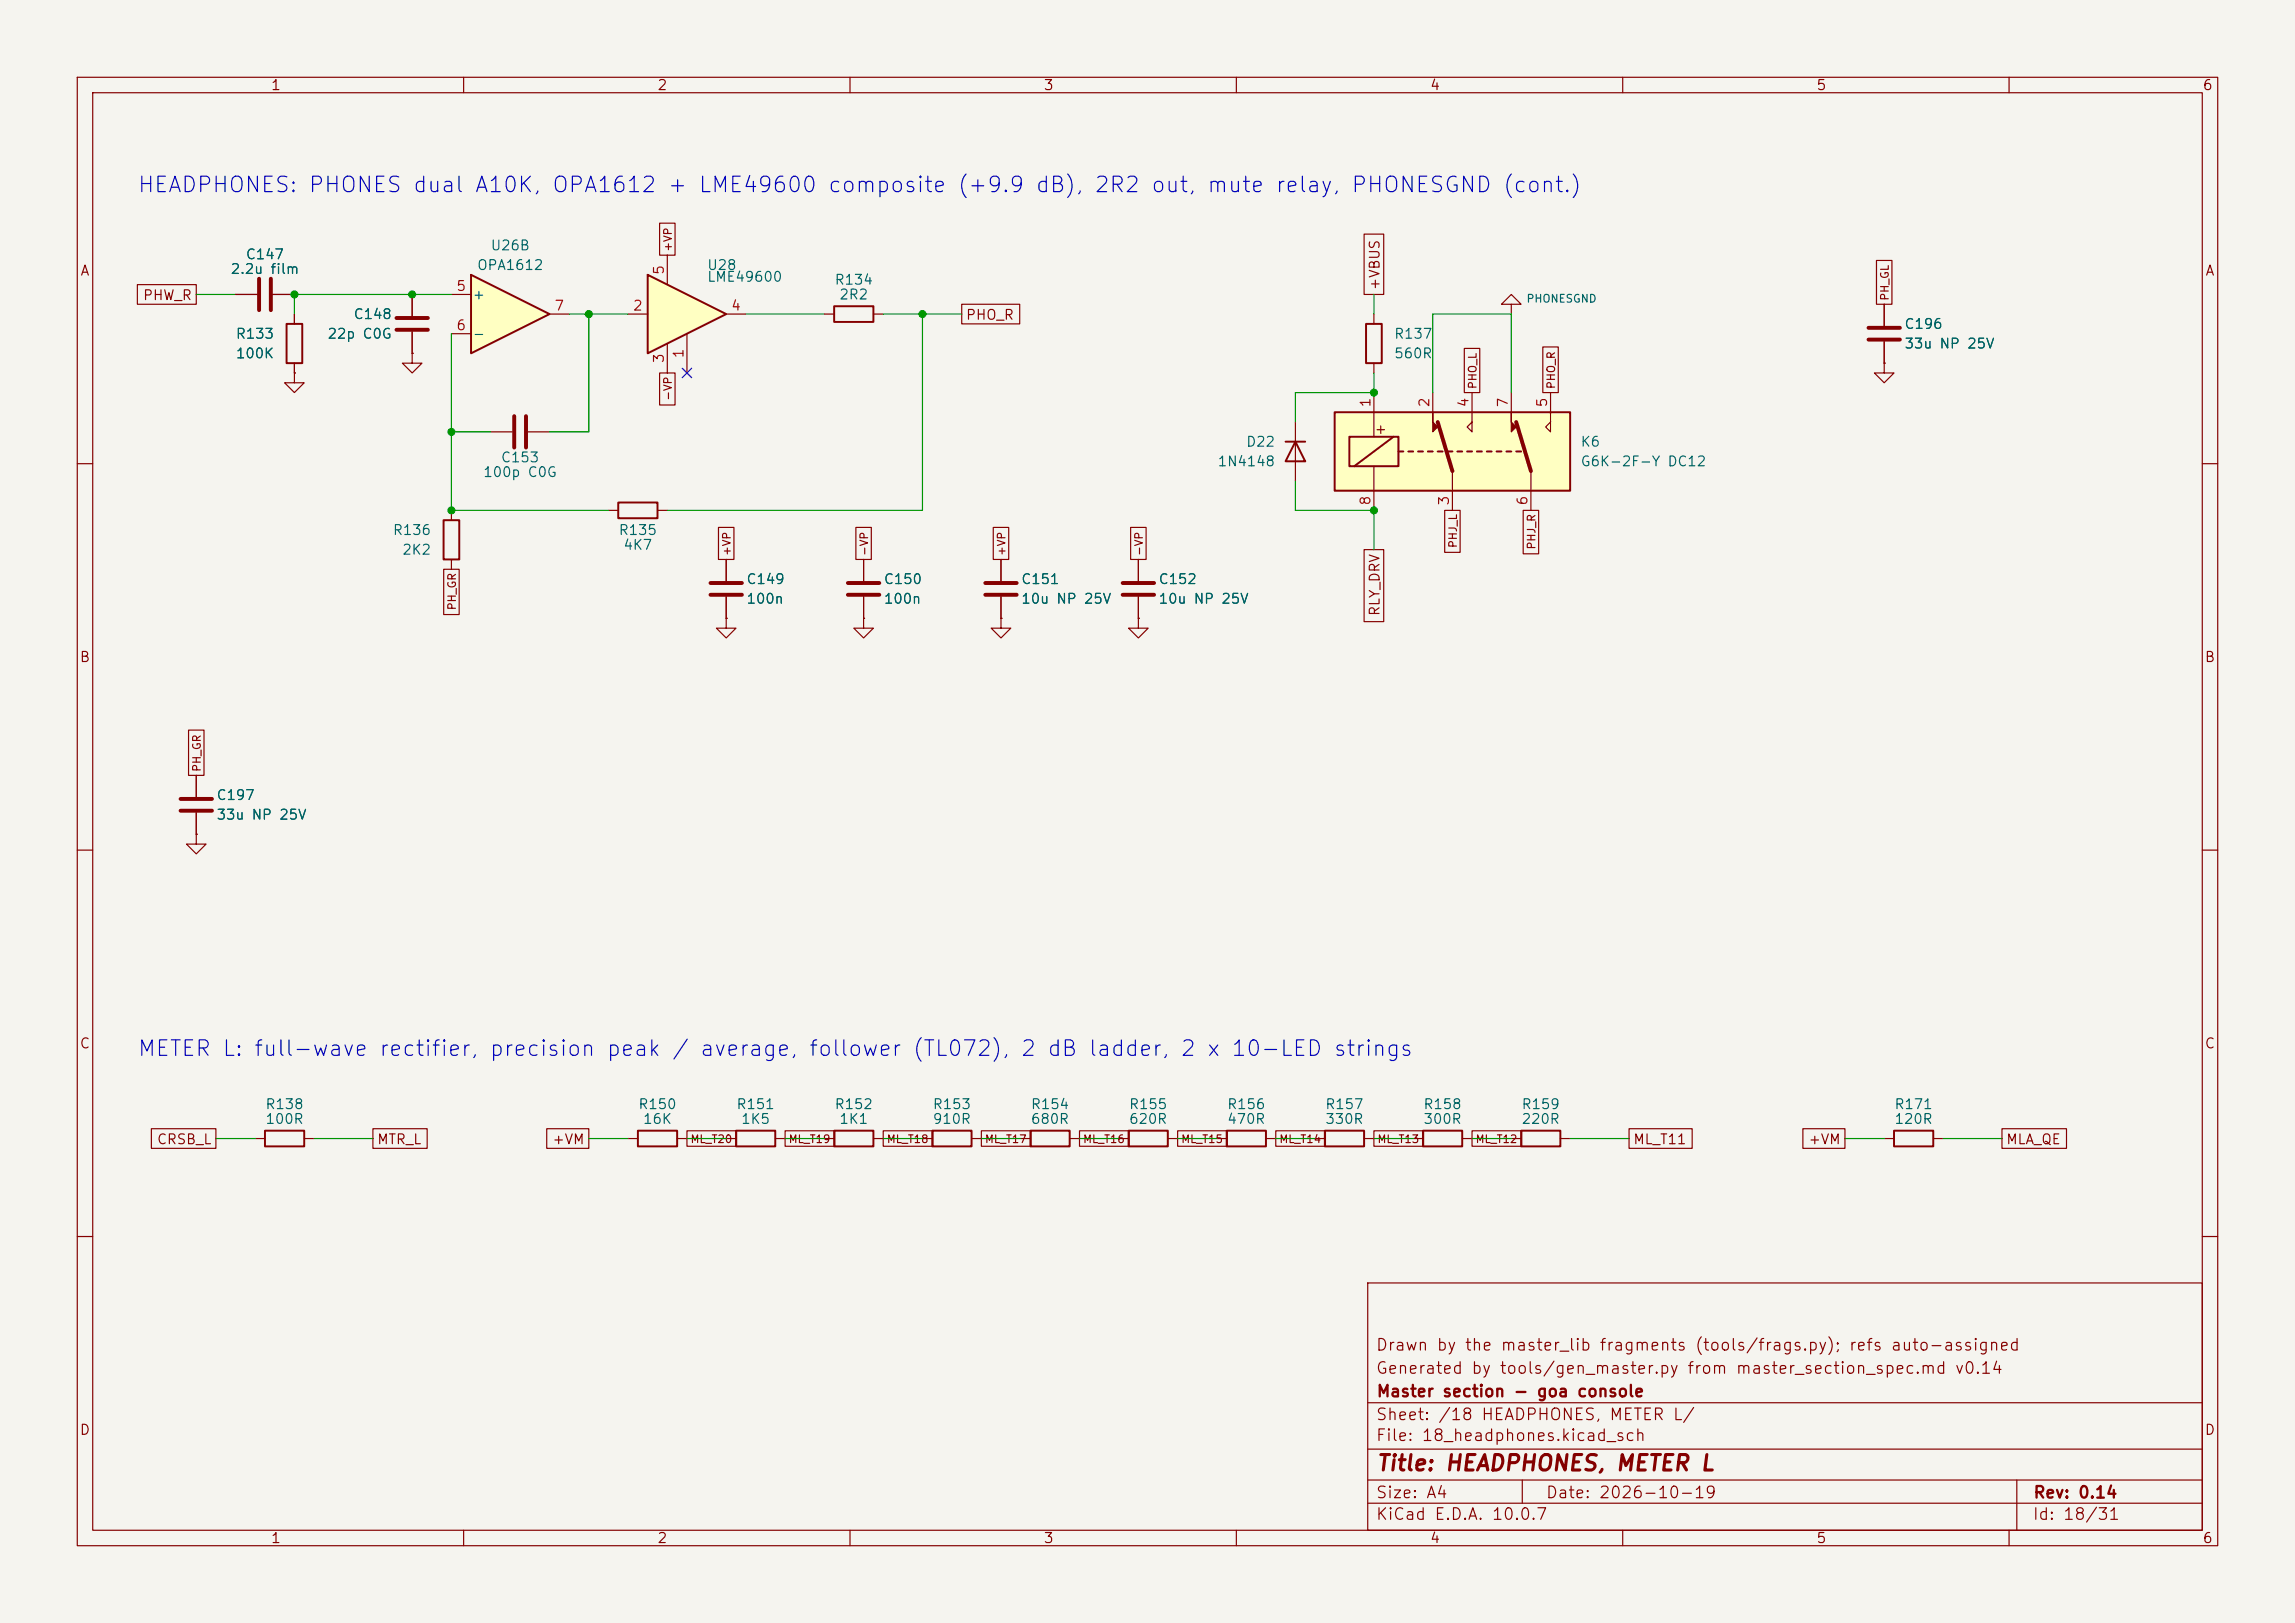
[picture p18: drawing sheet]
<svg xmlns="http://www.w3.org/2000/svg" width="297mm" height="210mm" viewBox="0 0 297 210" stroke-linecap="round" stroke-linejoin="round" font-family="sans-serif">
<defs><g id="words">
<g font-size="2" fill="#0000c2">
<text x="17.7" y="25.4">HEADPHONES: PHONES dual A10K, OPA1612 + LME49600 composite (+9.9 dB), 2R2 out, mute relay, PHONESGND (cont.)</text>
<text x="17.7" y="137.2">METER L: full-wave rectifier, precision peak / average, follower (TL072), 2 dB ladder, 2 x 10-LED strings</text>
</g>
<text font-size="2" fill="#840000" x="178" y="190.8">Title: HEADPHONES, METER L</text>
<g font-size="1.5" fill="#840000">
<text x="178" y="178.1">Generated by tools/gen_master.py from master_section_spec.md v0.14</text>
<text x="178" y="175.1">Drawn by the master_lib fragments (tools/frags.py); refs auto-assigned</text>
<text x="178" y="184.1">Sheet: /18 HEADPHONES, METER L/</text>
<text x="178" y="181.1">Master section - goa console</text>
<text x="178" y="186.8">File: 18_headphones.kicad_sch</text>
<text x="178" y="197">KiCad E.D.A. 10.0.7</text>
<text x="178" y="194.2">Size: A4</text>
<text x="200" y="194.2">Date: 2026-10-19</text>
<text x="263" y="197">Id: 18/31</text>
<text x="263" y="194.2">Rev: 0.14</text>
</g>
<g font-size="1.3" fill="#840000">
<text x="35" y="12">1</text>
<text x="85" y="12">2</text>
<text x="135" y="12">3</text>
<text x="185" y="12">4</text>
<text x="235" y="12">5</text>
<text x="285" y="12">6</text>
<text x="10.3" y="36">A</text>
<text x="285.3" y="36">A</text>
<text x="18.4" y="39.2">PHW_R</text>
<text x="124.9" y="41.7">PHO_R</text>
<text x="178.9" y="37.7" transform="rotate(-90 178.9 37.7)">+VBUS</text>
<text x="177.8" y="56.5">+</text>
<text x="178.9" y="79.8" transform="rotate(-90 178.9 79.8)">RLY_DRV</text>
<text x="10.2" y="86">B</text>
<text x="285.2" y="86">B</text>
<text x="10.2" y="136">C</text>
<text x="285.2" y="136">C</text>
<text x="20.2" y="148.4">CRSB_L</text>
<text x="48.7" y="148.4">MTR_L</text>
<text x="71.4" y="148.4">+VM</text>
<text x="211.3" y="148.4">ML_T11</text>
<text x="233.9" y="148.4">+VM</text>
<text x="259.5" y="148.4">MLA_QE</text>
<text x="10.2" y="186">D</text>
<text x="285.2" y="186">D</text>
<text x="35" y="200">1</text>
<text x="85" y="200">2</text>
<text x="135" y="200">3</text>
<text x="185" y="200">4</text>
<text x="235" y="200">5</text>
<text x="285" y="200">6</text>
</g>
<g font-size="1.3" fill="#006464">
<text x="29.7" y="35.8">2.2u film</text>
<text x="31.7" y="33.9">C147</text>
<text x="61.6" y="35.3">OPA1612</text>
<text x="63.4" y="32.7">U26B</text>
<text x="91.4" y="35.3">U28</text>
<text x="45.7" y="41.6">C148</text>
<text x="61.1" y="39.1">+</text>
<text x="91.4" y="36.8">LME49600</text>
<text x="107.9" y="37.2">R134</text>
<text x="108.5" y="39.1">2R2</text>
<text x="30.4" y="44.1">R133</text>
<text x="30.4" y="46.7">100K</text>
<text x="42.3" y="44.1">22p C0G</text>
<text x="61.1" y="44.1">-</text>
<text x="180.3" y="44.1">R137</text>
<text x="180.3" y="46.7">560R</text>
<text x="246.4" y="42.9">C196</text>
<text x="246.4" y="45.4">33u NP 25V</text>
<text x="161.2" y="58.1">D22</text>
<text x="204.5" y="58.1">K6</text>
<text x="62.4" y="62">100p C0G</text>
<text x="64.7" y="60.1">C153</text>
<text x="157.5" y="60.7">1N4148</text>
<text x="204.5" y="60.7">G6K-2F-Y DC12</text>
<text x="50.7" y="69.5">R136</text>
<text x="80" y="69.5">R135</text>
<text x="80.6" y="71.5">4K7</text>
<text x="52" y="72.1">2K2</text>
<text x="96.5" y="75.9">C149</text>
<text x="114.3" y="75.9">C150</text>
<text x="132.1" y="75.9">C151</text>
<text x="149.8" y="75.9">C152</text>
<text x="96.5" y="78.4">100n</text>
<text x="114.3" y="78.4">100n</text>
<text x="132.1" y="78.4">10u NP 25V</text>
<text x="149.8" y="78.4">10u NP 25V</text>
<text x="27.9" y="103.8">C197</text>
<text x="27.9" y="106.4">33u NP 25V</text>
<text x="34.3" y="143.8">R138</text>
<text x="82.5" y="143.8">R150</text>
<text x="95.2" y="143.8">R151</text>
<text x="107.9" y="143.8">R152</text>
<text x="120.6" y="143.8">R153</text>
<text x="133.3" y="143.8">R154</text>
<text x="146" y="143.8">R155</text>
<text x="158.7" y="143.8">R156</text>
<text x="171.4" y="143.8">R157</text>
<text x="184.1" y="143.8">R158</text>
<text x="196.8" y="143.8">R159</text>
<text x="245.1" y="143.8">R171</text>
<text x="34.3" y="145.7">100R</text>
<text x="83.1" y="145.7">16K</text>
<text x="95.8" y="145.7">1K5</text>
<text x="108.5" y="145.7">1K1</text>
<text x="120.6" y="145.7">910R</text>
<text x="133.3" y="145.7">680R</text>
<text x="146" y="145.7">620R</text>
<text x="158.7" y="145.7">470R</text>
<text x="171.4" y="145.7">330R</text>
<text x="184.1" y="145.7">300R</text>
<text x="196.8" y="145.7">220R</text>
<text x="245.1" y="145.7">120R</text>
</g>
<g font-size="1.3" fill="#a90000">
<text x="86.2" y="35.7" transform="rotate(-90 86.2 35.7)">5</text>
<text x="59" y="38">5</text>
<text x="71.7" y="40.5">7</text>
<text x="81.8" y="40.5">2</text>
<text x="94.5" y="40.5">4</text>
<text x="59" y="43">6</text>
<text x="86.2" y="47.1" transform="rotate(-90 86.2 47.1)">3</text>
<text x="88.8" y="46.5" transform="rotate(-90 88.8 46.5)">1</text>
<text x="177.7" y="52.8" transform="rotate(-90 177.7 52.8)">1</text>
<text x="185.3" y="52.8" transform="rotate(-90 185.3 52.8)">2</text>
<text x="190.4" y="52.8" transform="rotate(-90 190.4 52.8)">4</text>
<text x="195.4" y="52.8" transform="rotate(-90 195.4 52.8)">7</text>
<text x="200.5" y="52.8" transform="rotate(-90 200.5 52.8)">5</text>
<text x="177.7" y="65.5" transform="rotate(-90 177.7 65.5)">8</text>
<text x="187.8" y="65.5" transform="rotate(-90 187.8 65.5)">3</text>
<text x="198" y="65.5" transform="rotate(-90 198 65.5)">6</text>
</g>
<g font-size="1" fill="#840000">
<text x="87.2" y="32.6" transform="rotate(-90 87.2 32.6)">+VP</text>
<text x="244.7" y="39" transform="rotate(-90 244.7 39)">PH_GL</text>
<text x="87.2" y="51.9" transform="rotate(-90 87.2 51.9)">-VP</text>
<text x="191.3" y="50.4" transform="rotate(-90 191.3 50.4)">PHO_L</text>
<text x="201.5" y="50.4" transform="rotate(-90 201.5 50.4)">PHO_R</text>
<text x="188.8" y="71" transform="rotate(-90 188.8 71)">PHJ_L</text>
<text x="198.9" y="71.2" transform="rotate(-90 198.9 71.2)">PHJ_R</text>
<text x="94.8" y="72" transform="rotate(-90 94.8 72)">+VP</text>
<text x="112.6" y="72" transform="rotate(-90 112.6 72)">-VP</text>
<text x="130.4" y="72" transform="rotate(-90 130.4 72)">+VP</text>
<text x="148.1" y="72" transform="rotate(-90 148.1 72)">-VP</text>
<text x="59.2" y="79" transform="rotate(-90 59.2 79)">PH_GR</text>
<text x="26.2" y="100" transform="rotate(-90 26.2 100)">PH_GR</text>
<text x="89.3" y="148.1">ML_T20</text>
<text x="102" y="148.1">ML_T19</text>
<text x="114.7" y="148.1">ML_T18</text>
<text x="127.4" y="148.1">ML_T17</text>
<text x="140.1" y="148.1">ML_T16</text>
<text x="152.8" y="148.1">ML_T15</text>
<text x="165.5" y="148.1">ML_T14</text>
<text x="178.2" y="148.1">ML_T13</text>
<text x="190.9" y="148.1">ML_T12</text>
</g>
<text font-size="1" fill="#006464" x="197.5" y="39.4">PHONESGND</text>
</g></defs>
<path d="M0 0h297v210h-297z" fill="#f5f4ef" stroke="#f5f4ef" stroke-width=".13"/>
<g fill="none" stroke="#840000" stroke-width=".15">
<path d="M10 10h277v190h-277zM12 12h273v186h-273zM60 10v2M110 10v2M160 10v2M210 10v2M260 10v2M195.6 39.4h1.2l-1.2-1.3-1.3 1.3h1.3v1.2M243.8 39.4v2.8M106.7 40.6h1.2M113 40.6h1.3M167.6 54.6v7.6"/>
<path d="M243.8 47v1.3h1.3l-1.3 1.2-1.2-1.2h1.2M243.8 47h.1M243.8 44.2v2.8M10 60h2M94 72.4v2.8M94 77.2v2.8M111.8 72.4v2.8M111.8 77.2v2.8M129.5 72.4v2.8M129.5 77.2v2.8M147.3 72.4v2.8M147.3 77.2v2.8"/>
<path d="M285 60h2M94 80v1.3h1.2l-1.2 1.3-1.3-1.3h1.3M94 80h.1M111.8 80v1.3h1.2l-1.2 1.3-1.3-1.3h1.3M111.8 80h.1M129.5 80v1.3h1.3l-1.3 1.3-1.2-1.3h1.2M129.5 80h.1M147.3 80v1.3h1.3l-1.3 1.3-1.3-1.3h1.3M147.3 80h.1M10 110h2M25.4 108v1.2h1.3l-1.3 1.3-1.3-1.3h1.3M25.4 108h.1"/>
<path d="M25.4 100.3v2.8M25.4 105.2v2.8M285 110h2M33 147.3h1.3M39.4 147.3h1.2M195.6 147.3h1.2M201.9 147.3h1.3M243.8 147.3h1.3M250.2 147.3h1.3M10 160h2M177 166h108v32h-108zM285 160h2"/>
<path d="M60 198v2M110 198v2M160 198v2M177 194.5h108M177 191.5h108M177 187.5h108M177 181.5h108M197 191.5v3M210 198v2M260 198v2M261 191.5v6.5"/>
</g>
<path d="M107.9 39.6h5.1v2.1h-5.1zM166.4 57.2h2.5M167.6 57.2l1.3 2.5h-2.5zM34.3 146.3h5.1v2h-5.1zM196.8 146.3h5.1v2h-5.1zM245.1 146.3h5.1v2h-5.1z" fill="none" stroke="#840000" stroke-width=".25"/>
<path d="M241.8 42.4h4.1M241.8 43.9h4.1M91.9 75.4h4.1M91.9 77h4.1M109.7 75.4h4.1M109.7 77h4.1M127.5 75.4h4.1M127.5 77h4.1M145.3 75.4h4.1M145.3 77h4.1M23.4 103.4h4M23.4 104.9h4" fill="none" stroke="#840000" stroke-width=".51"/>
<path d="M83.8 35.6l10.2 5-10.2 5.1z" fill="#ffffc2"/>
<path d="M83.8 35.6l10.2 5-10.2 5.1zM57.4 67.3h2v5.1h-2zM80 65h5.1v2.1h-5.1zM95.2 146.3h5.1v2h-5.1zM107.9 146.3h5.1v2h-5.1zM120.6 146.3h5.1v2h-5.1zM133.3 146.3h5.1v2h-5.1zM146 146.3h5.1v2h-5.1zM171.4 146.3h5.1v2h-5.1zM184.1 146.3h5.1v2h-5.1z" fill="none" stroke="#840000" stroke-width=".25"/>
<g fill="none" stroke="#840000" stroke-width=".15">
<path d="M30.5 38.1h2.8M35.3 38.1h2.8M53.3 38.1v2.8M86.4 33v3.8M53.3 45.7v1.3h1.3l-1.3 1.3-1.2-1.3h1.2M53.3 45.7h.1M53.3 42.9v2.8M63.5 55.9h2.8M68.3 55.9h2.8M81.3 40.6h2.5M86.4 44.5v3.8M88.9 43.2v5.1"/>
<path d="M94 40.6h2.5M58.4 66v1.3M58.4 72.4v1.3M78.7 66h1.3M85.1 66h1.3M94 147.3h1.2M100.3 147.3h1.3M106.7 147.3h1.2M113 147.3h1.3M119.4 147.3h1.2M125.7 147.3h1.3M132.1 147.3h1.2"/>
<path d="M138.4 147.3h1.3M144.8 147.3h1.2M151.1 147.3h1.3M170.2 147.3h1.2M176.5 147.3h1.3M182.9 147.3h1.2M189.2 147.3h1.3"/>
</g>
<path d="M33.5 36.1v4M35.1 36.1v4M51.3 41.1h4.1M51.3 42.7h4.1M66.5 53.8v4.1M68.1 53.8v4.1" fill="none" stroke="#840000" stroke-width=".51"/>
<path d="M61 35.6l10.1 5-10.1 5.1z" fill="#ffffc2"/>
<path d="M61 35.6l10.1 5-10.1 5.1zM82.5 146.3h5.1v2h-5.1zM158.7 146.3h5.1v2h-5.1z" fill="none" stroke="#840000" stroke-width=".25"/>
<path d="M58.4 38.1h2.6M58.4 43.2h2.6M71.1 40.6h2.6M81.3 147.3h1.2M87.6 147.3h1.3M157.5 147.3h1.2M163.8 147.3h1.3" fill="none" stroke="#840000" stroke-width=".15"/>
<path d="M172.7 53.3h30.5v10.2h-30.5z" fill="#ffffc2"/>
<g fill="none" stroke="#840000" stroke-width=".25">
<path d="M37.1 41.9h2v5.1h-2zM172.7 53.3h30.5v10.2h-30.5zM174.6 56.5h6.4v3.8h-6.4zM176.8 41.9h2v5.1h-2zM180.3 56.5l-5 3.8M181 58.4h.6M182.2 58.4h.7M183.5 58.4h.6M184.8 58.4h.6M186.1 58.4h.6M187.3 58.4h.7M188.6 58.4h.6"/>
<path d="M189.9 58.4h.6M191.1 58.4h.7M192.4 58.4h.6M193.7 58.4h.6M194.9 58.4h.7M196.2 58.4h.6"/>
</g>
<g fill="none" stroke="#840000" stroke-width=".15">
<path d="M17.8 36.8h7.6v2.6h-7.6zM30.5 38.1h2.8M35.3 38.1h2.8M53.3 38.1v2.8M85.4 28.9h2v4.1h-2zM124.5 39.4h7.5v2.5h-7.5zM176.5 30.3h2.6v7.8h-2.6zM242.8 33.7h2v5.7h-2zM243.8 39.4v2.8M38.1 48.3v1.2h1.3l-1.3 1.3-1.3-1.3h1.3M38.1 48.3h.1M38.1 40.6v1.3"/>
<path d="M38.1 47v1.3M53.3 45.7h.1M53.3 42.9v2.8M85.4 48.3h2v4.1h-2zM177.8 40.6v1.3M177.8 47v1.3M177.8 50.8v5.7M185.4 50.8v2.5M189.5 45.1h2v5.7h-2zM190.5 50.8v5.1l-.6-.7 .6-.6M195.6 50.8v2.5M199.7 44.9h2v5.9h-2z"/>
<path d="M200.7 50.8v5.1l-.7-.7 .7-.6M243.8 47h.1M243.8 44.2v2.8M57.4 73.7h2v5.8h-2zM93 68.2h2v4.2h-2zM94 72.4v2.8M94 77.2v2.8M110.8 68.2h2v4.2h-2zM111.8 72.4v2.8M111.8 77.2v2.8M128.5 68.2h2v4.2h-2zM129.5 72.4v2.8"/>
<path d="M129.5 77.2v2.8M146.3 68.2h2v4.2h-2zM147.3 72.4v2.8M147.3 77.2v2.8M176.5 71.1h2.6v9.3h-2.6zM177.8 60.3v5.7M187 66h2v5.5h-2zM188 61v5M197.1 66h2v5.7h-2zM198.1 61v5M24.4 94.5h2v5.8h-2zM94 80h.1"/>
<path d="M111.8 80h.1M129.5 80h.1M147.3 80h.1M25.4 108h.1M25.4 100.3v2.8M25.4 105.2v2.8M19.6 146h8.3v2.6h-8.3zM48.3 146h7v2.6h-7zM70.8 146h5.4v2.6h-5.4zM88.9 146.3h6.4v2h-6.4zM101.6 146.3h6.4v2h-6.4zM114.3 146.3h6.4v2h-6.4z"/>
<path d="M127 146.3h6.4v2h-6.4zM139.7 146.3h6.4v2h-6.4zM152.4 146.3h6.4v2h-6.4zM165.1 146.3h6.4v2h-6.4zM177.8 146.3h6.4v2h-6.4zM190.5 146.3h6.4v2h-6.4zM210.8 146h8.2v2.6h-8.2zM233.3 146h5.5v2.6h-5.5zM259.1 146h8.3v2.6h-8.3z"/>
</g>
<g fill="#840000" stroke="#840000" stroke-width=".15">
<path d="M185.4 53.3v1.3l.7 .6-.7 .7z"/>
<path d="M195.6 53.3v1.3l.6 .6-.6 .7z"/>
</g>
<path d="M186.1 54.6l1.9 6.4M196.2 54.6l1.9 6.4" fill="none" stroke="#840000" stroke-width=".51"/>
<g fill="none" stroke="#009600" stroke-width=".15">
<path d="M25.4 38.1h5.1M58.4 38.1h-20.3v2.5M177.8 38.1v2.5M58.4 55.9h5.1M58.4 43.2v22.8h20.3M73.7 40.6h7.6M76.2 40.6v15.3h-5.1M96.5 40.6h10.2M114.3 40.6h10.2M119.4 40.6v25.4h-33M177.8 48.3v2.5h-10.2v3.8M185.4 50.8v-10.2h10.2v10.2"/>
<path d="M167.6 62.2v3.8h10.2v5.1M27.9 147.3h5.1M40.6 147.3h7.7M76.2 147.3h5.1M88.9 147.3h5.1M101.6 147.3h5.1M114.3 147.3h5.1M127 147.3h5.1M139.7 147.3h5.1M152.4 147.3h5.1M165.1 147.3h5.1M177.8 147.3h5.1"/>
<path d="M190.5 147.3h5.1M203.2 147.3h7.6M238.8 147.3h5M251.5 147.3h7.6"/>
</g>
<path d="M88.3 47.7l1.2 1.2M89.5 47.7l-1.2 1.2" fill="none" stroke="#000084" stroke-width=".15"/>
<g fill="#009600" stroke="#009600" stroke-width=".13">
<circle cx="119.4" cy="40.6" r=".46"/>
<circle cx="38.1" cy="38.1" r=".46"/>
<circle cx="58.4" cy="55.9" r=".46"/>
<circle cx="58.4" cy="66" r=".46"/>
<circle cx="53.3" cy="38.1" r=".46"/>
<circle cx="76.2" cy="40.6" r=".46"/>
<circle cx="177.8" cy="50.8" r=".46"/>
<circle cx="177.8" cy="66" r=".46"/>
</g>
<use href="#words"/>
</svg>
